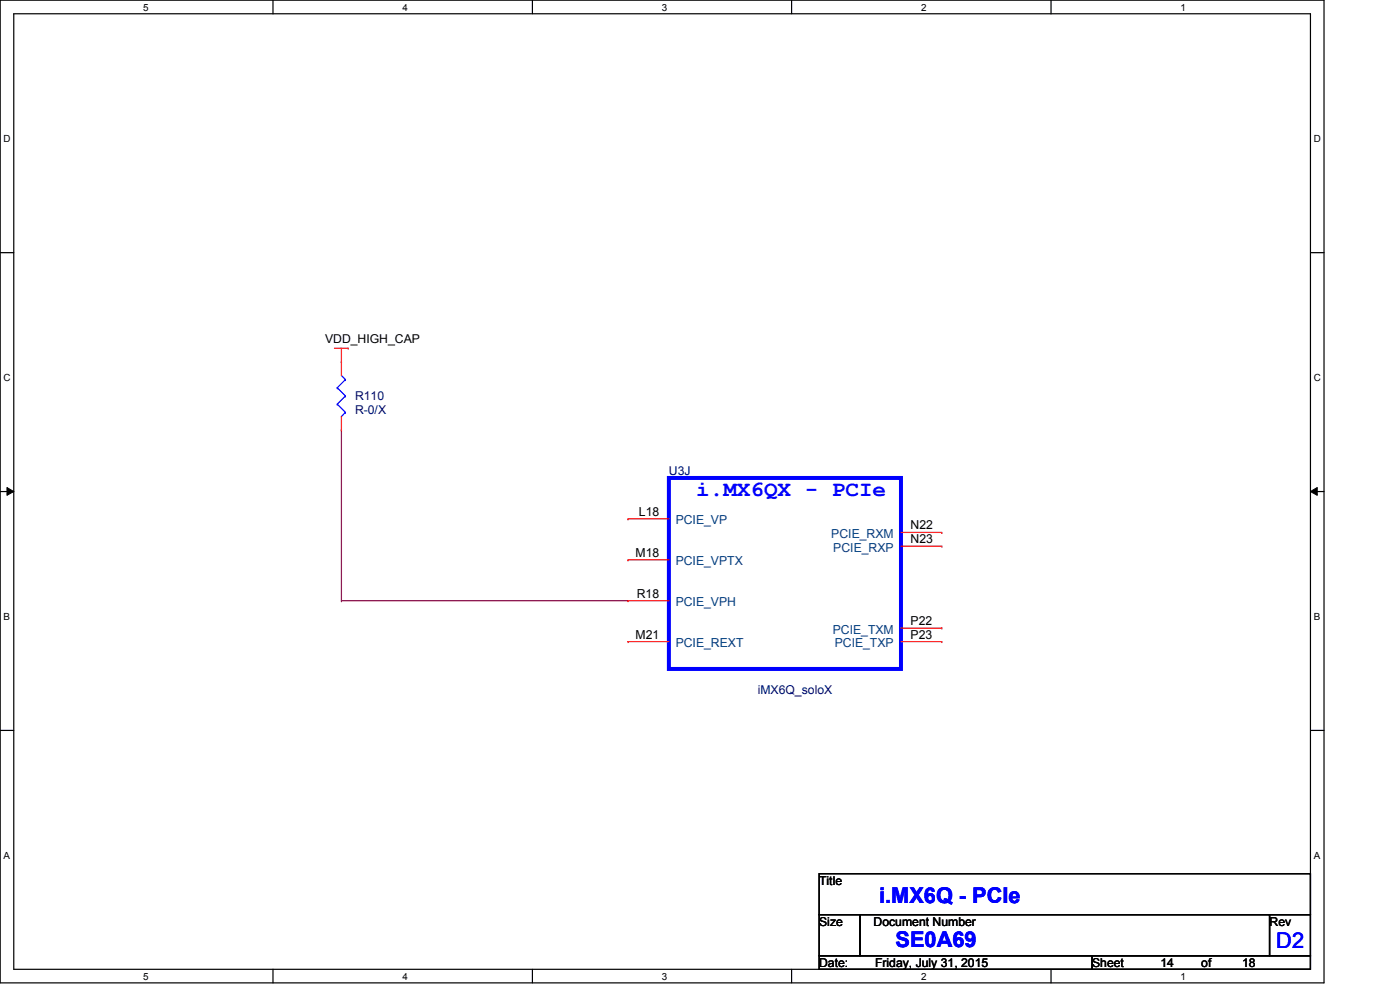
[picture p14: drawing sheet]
<svg xmlns="http://www.w3.org/2000/svg" width="297mm" height="210mm" viewBox="0 0 297 210" stroke-linecap="round" stroke-linejoin="round" font-family="sans-serif">
<defs><g id="words">
<g font-size="4.6" fill="#00f">
<text x="147.7" y="105.2">i.MX6QX - PCIe</text>
<text x="186.5" y="191.6">i.MX6Q - PCIe</text>
<text x="190" y="200.9">SE0A69</text>
<text x="270.8" y="201.1">D2</text>
</g>
<g font-size="2.6">
<text x="69" y="72.7">VDD_HIGH_CAP</text>
<text x="135.6" y="109.4">L18</text>
<text x="193.2" y="112.3">N22</text>
<text x="134.8" y="118.1">M18</text>
<text x="193.2" y="115.2">N23</text>
<text x="135.1" y="126.8">R18</text>
<text x="134.8" y="135.5">M21</text>
<text x="193.2" y="132.6">P22</text>
<text x="193.2" y="135.5">P23</text>
<text x="173.8" y="187.7">Title</text>
<text x="173.8" y="196.3">Size</text>
<text x="185.3" y="196.3">Document Number</text>
<text x="269.3" y="196.3">Rev</text>
<text x="173.8" y="205.1">Date:</text>
<text x="185.6" y="205.1">Friday, July 31, 2015</text>
<text x="231.7" y="205.1">Sheet</text>
<text x="246.2" y="205.1">14</text>
<text x="254.8" y="205.1">of</text>
<text x="263.5" y="205.1">18</text>
</g>
<g font-size="2.6" fill="#000080">
<text x="75.3" y="84.9">R110</text>
<text x="75.3" y="87.8">R-0/X</text>
<text x="141.9" y="100.8">U3J</text>
<text x="160.7" y="147.2">iMX6Q_soloX</text>
</g>
<g font-size="2.6" fill="#004080">
<text x="143.3" y="111.3">PCIE_VP</text>
<text x="143.3" y="119.9">PCIE_VPTX</text>
<text x="176.4" y="114.1">PCIE_RXM</text>
<text x="176.8" y="117.1">PCIE_RXP</text>
<text x="143.3" y="128.6">PCIE_VPH</text>
<text x="143.3" y="137.3">PCIE_REXT</text>
<text x="176.7" y="134.4">PCIE_TXM</text>
<text x="177.1" y="137.3">PCIE_TXP</text>
</g>
<g font-size="2.1">
<text x="30.4" y="2.2">5</text>
<text x="85.4" y="2.2">4</text>
<text x="140.4" y="2.2">3</text>
<text x="195.4" y="2.2">2</text>
<text x="250.4" y="2.2">1</text>
<text x=".8" y="30.1">D</text>
<text x="278.7" y="30.1">D</text>
<text x=".8" y="80.8">C</text>
<text x="278.7" y="80.8">C</text>
<text x=".8" y="131.5">B</text>
<text x="278.7" y="131.5">B</text>
<text x=".8" y="182.2">A</text>
<text x="278.7" y="182.2">A</text>
<text x="30.4" y="207.8">5</text>
<text x="85.4" y="207.8">4</text>
<text x="140.4" y="207.8">3</text>
<text x="195.4" y="207.8">2</text>
<text x="250.4" y="207.8">1</text>
</g>
</g></defs>
<path d="M0 0h280.9v208.5h-280.9zM2.9 2.9h275.1v202.7h-275.1z" fill="none" stroke="#000" stroke-width=".25"/>
<g fill="#fff">
<path d="M30.4 .3h1.1v2.4h-1.1z"/>
<path d="M30.4 205.9h1.1v2.3h-1.1z"/>
</g>
<path d="M57.9 0v2.9M57.9 205.6v2.9" fill="none" stroke="#000" stroke-width=".25"/>
<g fill="#fff">
<path d="M85.4 .3h1.1v2.4h-1.1z"/>
<path d="M85.4 205.9h1.1v2.3h-1.1z"/>
</g>
<path d="M112.9 0v2.9M112.9 205.6v2.9" fill="none" stroke="#000" stroke-width=".25"/>
<g fill="#fff">
<path d="M140.4 .3h1.2v2.4h-1.2z"/>
<path d="M140.4 205.9h1.2v2.3h-1.2z"/>
</g>
<path d="M167.9 0v2.9M167.9 205.6v2.9" fill="none" stroke="#000" stroke-width=".25"/>
<g fill="#fff">
<path d="M195.4 .3h1.2v2.4h-1.2z"/>
<path d="M195.4 205.9h1.2v2.3h-1.2z"/>
</g>
<path d="M223 0v2.9M223 205.6v2.9" fill="none" stroke="#000" stroke-width=".25"/>
<g fill="#fff">
<path d="M250.4 .3h1.2v2.4h-1.2z"/>
<path d="M250.4 205.9h1.2v2.3h-1.2z"/>
<path d="M.8 28.2h1.4v2.4h-1.4z"/>
<path d="M278.7 28.2h1.5v2.4h-1.5z"/>
<path d="M.8 78.9h1.4v2.3h-1.4z"/>
<path d="M278.7 78.9h1.5v2.3h-1.5z"/>
</g>
<path d="M0 53.6h2.9M278 53.6h2.9" fill="none" stroke="#000" stroke-width=".25"/>
<g fill="#fff">
<path d="M.8 129.6h1.3v2.3h-1.3z"/>
<path d="M278.7 129.6h1.4v2.3h-1.4z"/>
</g>
<path d="M0 104.3h2.9M278 104.3h2.9" fill="none" stroke="#000" stroke-width=".25"/>
<path d="M1.5 103.4l1.4 .9-1.4 .8zM278 104.3l1.4-.9v1.7z" fill="#000"/>
<path d="M1.5 103.4l1.4 .9-1.4 .8zM278 104.3l1.4-.9v1.7z" fill="none" stroke="#000" stroke-width=".21"/>
<g fill="#fff">
<path d="M.8 180.3h1.3v2.3h-1.3z"/>
<path d="M278.7 180.3h1.4v2.3h-1.4z"/>
</g>
<path d="M0 154.9h2.9M278 154.9h2.9M173.8 185.3h104.2v8.7h-104.2zM173.8 194h8.7v8.7h-8.7zM182.5 194h86.8v8.7h-86.8zM269.3 194h8.7v8.7h-8.7zM173.8 202.7h57.9v2.9h-57.9zM231.7 202.7h46.3v2.9h-46.3z" fill="none" stroke="#000" stroke-width=".25"/>
<path d="M72.4 91.2h.1M72.4 91.2v36.2M72.4 127.4h.1M72.4 127.4h60.8" fill="none" stroke="#800040" stroke-width=".25"/>
<g fill="none" stroke="#f00" stroke-width=".25">
<path d="M71 73.9h2.9M72.4 76.8h.1M72.4 73.9v5.8M73.9 73.9h.1M72.4 91.2h.1M72.4 88.3v2.9M133.2 110.1h.1M133.2 118.7h.1M133.2 110.1h8.7M133.2 118.7h8.7M191.1 112.9h8.7M191.1 115.9h8.7"/>
<path d="M199.8 112.9h.1M199.8 115.9h.1M133.2 127.4h.1M133.2 136.1h.1M133.2 127.4h8.7M133.2 136.1h8.7M191.1 136.1h8.7M191.1 133.2h8.7M199.8 133.2h.1M199.8 136.1h.1"/>
</g>
<path d="M72.4 79.7l.9 .8M71.5 82.3h.1M71.5 85.7h.1M71.5 85.7l1.8 1.8M71.5 82.3l1.8 1.7M72.4 88.3h.1M73.3 87.5h.1M73.3 84h.1M73.3 80.5h.1M73.3 87.5l-.9 .8M73.3 80.5l-1.8 1.8M73.3 84l-1.8 1.7" fill="none" stroke="#00f" stroke-width=".25"/>
<path d="M141.9 101.4h49.2v40.5h-49.2z" fill="none" stroke="#00f" stroke-width=".85"/>
<use href="#words"/>
</svg>
